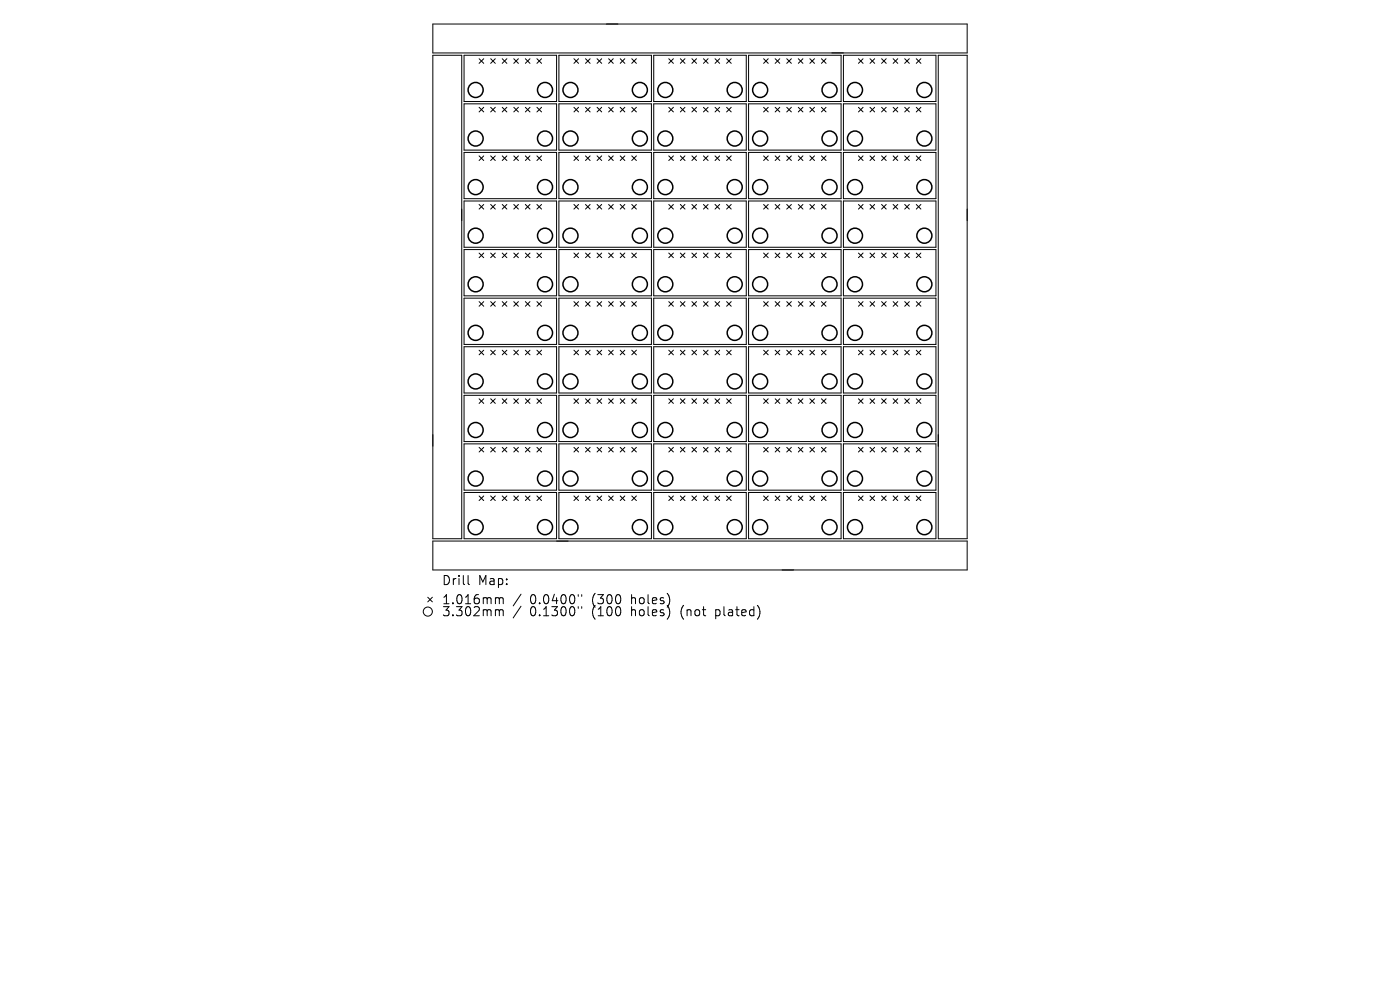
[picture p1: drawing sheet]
<svg xmlns="http://www.w3.org/2000/svg" width="297mm" height="210mm" viewBox="0 0 297 210" stroke-linecap="round" stroke-linejoin="round" font-family="sans-serif">
<defs><g id="words">
<g font-size="2.7">
<text x="93.7" y="124.4">Drill</text>
<text x="101.4" y="124.4">Map:</text>
<text x="93.7" y="128.4">1.016mm</text>
<text x="93.7" y="131">3.302mm</text>
<text x="112.4" y="128.4">0.0400&quot;</text>
<text x="112.4" y="131">0.1300&quot;</text>
<text x="125.7" y="128.4">(300</text>
<text x="125.7" y="131">(100</text>
<text x="134.2" y="128.4">holes)</text>
<text x="134.2" y="131">holes)</text>
<text x="144.9" y="131">(not</text>
<text x="152.4" y="131">plated)</text>
</g>
</g></defs>
<g fill="none" stroke="#000" stroke-width=".21">
<path d="M91.8 11.7h6.2v102.6h-6.2zM91.8 5.1h113.4v6.1h-113.4zM98.4 11.7h19.7v9.8h-19.7zM101.6 12.5l1 .9M102.6 12.5l-1 .9M104.1 12.5l1 .9M105.1 12.5l-1 .9M106.5 12.5l1 .9M107.5 12.5l-1 .9M109 12.5l1 .9M110 12.5l-1 .9M111.5 12.5l.9 .9"/>
<path d="M112.4 12.5l-.9 .9M113.9 12.5l1 .9M114.9 12.5l-1 .9M118.6 11.7h19.6v9.8h-19.6zM121.8 12.5l.9 .9M122.7 12.5l-.9 .9M124.2 12.5l1 .9M125.2 12.5l-1 .9M126.7 12.5l.9 .9M127.6 12.5l-.9 .9M129.1 12.5l1 .9M130.1 12.5l-1 .9"/>
<path d="M131.6 12.5l1 .9M132.6 12.5l-1 .9M134 12.5l1 .9M135 12.5l-1 .9M138.7 11.7h19.6v9.8h-19.6zM141.9 12.5l1 .9M142.9 12.5l-1 .9M144.3 12.5l1 .9M145.3 12.5l-1 .9M146.8 12.5l1 .9M147.8 12.5l-1 .9M149.2 12.5l1 .9"/>
<path d="M150.2 12.5l-1 .9M151.7 12.5l1 .9M152.7 12.5l-1 .9M154.1 12.5l1 .9M155.1 12.5l-1 .9M158.8 11.7h19.6v9.8h-19.6zM162 12.5l1 .9M163 12.5l-1 .9M164.4 12.5l1 .9M165.4 12.5l-1 .9M166.9 12.5l1 .9M167.9 12.5l-1 .9"/>
<path d="M169.4 12.5l.9 .9M170.3 12.5l-.9 .9M171.8 12.5l1 .9M172.8 12.5l-1 .9M174.3 12.5l.9 .9M175.2 12.5l-.9 .9M178.9 11.7h19.7v9.8h-19.7zM182.1 12.5l1 .9M183.1 12.5l-1 .9M184.6 12.5l.9 .9M185.5 12.5l-.9 .9M187 12.5l1 .9"/>
<path d="M188 12.5l-1 .9M189.5 12.5l1 .9M190.5 12.5l-1 .9M191.9 12.5l1 .9M192.9 12.5l-1 .9M194.4 12.5l1 .9M195.4 12.5l-1 .9M199 11.7h6.2v102.6h-6.2zM98.4 22h19.7v9.8h-19.7zM98.4 32.3h19.7v9.8h-19.7zM101.6 22.8l1 .9M101.6 33.1l1 1"/>
<path d="M102.6 22.8l-1 .9M102.6 33.1l-1 1M104.1 22.8l1 .9M104.1 33.1l1 1M105.1 22.8l-1 .9M105.1 33.1l-1 1M106.5 22.8l1 .9M106.5 33.1l1 1M107.5 22.8l-1 .9M107.5 33.1l-1 1M109 22.8l1 .9M109 33.1l1 1"/>
<path d="M110 22.8l-1 .9M110 33.1l-1 1M111.5 22.8l.9 .9M111.5 33.1l.9 1M112.4 22.8l-.9 .9M112.4 33.1l-.9 1M113.9 22.8l1 .9M113.9 33.1l1 1M114.9 22.8l-1 .9M114.9 33.1l-1 1M118.6 22h19.6v9.8h-19.6zM118.6 32.3h19.6v9.8h-19.6z"/>
<path d="M121.8 33.1l.9 1M121.8 22.8l.9 .9M122.7 22.8l-.9 .9M122.7 33.1l-.9 1M124.2 22.8l1 .9M124.2 33.1l1 1M125.2 22.8l-1 .9M125.2 33.1l-1 1M126.7 22.8l.9 .9M126.7 33.1l.9 1M127.6 22.8l-.9 .9M127.6 33.1l-.9 1"/>
<path d="M129.1 22.8l1 .9M129.1 33.1l1 1M130.1 22.8l-1 .9M130.1 33.1l-1 1M131.6 22.8l1 .9M131.6 33.1l1 1M132.6 22.8l-1 .9M132.6 33.1l-1 1M134 22.8l1 .9M134 33.1l1 1M135 22.8l-1 .9M135 33.1l-1 1"/>
<path d="M138.7 22h19.6v9.8h-19.6zM138.7 32.3h19.6v9.8h-19.6zM141.9 22.8l1 .9M141.9 33.1l1 1M142.9 22.8l-1 .9M142.9 33.1l-1 1M144.3 22.8l1 .9M144.3 33.1l1 1M145.3 22.8l-1 .9M145.3 33.1l-1 1M146.8 22.8l1 .9M146.8 33.1l1 1"/>
<path d="M147.8 22.8l-1 .9M147.8 33.1l-1 1M149.2 22.8l1 .9M149.2 33.1l1 1M150.2 22.8l-1 .9M150.2 33.1l-1 1M151.7 22.8l1 .9M151.7 33.1l1 1M152.7 22.8l-1 .9M152.7 33.1l-1 1M154.1 22.8l1 .9M154.1 33.1l1 1"/>
<path d="M155.1 22.8l-1 .9M155.1 33.1l-1 1M158.8 22h19.6v9.8h-19.6zM158.8 32.3h19.6v9.8h-19.6zM162 22.8l1 .9M162 33.1l1 1M163 22.8l-1 .9M163 33.1l-1 1M164.4 22.8l1 .9M164.4 33.1l1 1M165.4 22.8l-1 .9M165.4 33.1l-1 1"/>
<path d="M166.9 22.8l1 .9M166.9 33.1l1 1M167.9 22.8l-1 .9M167.9 33.1l-1 1M169.4 22.8l.9 .9M169.4 33.1l.9 1M170.3 22.8l-.9 .9M170.3 33.1l-.9 1M171.8 22.8l1 .9M171.8 33.1l1 1M172.8 22.8l-1 .9M172.8 33.1l-1 1"/>
<path d="M174.3 22.8l.9 .9M174.3 33.1l.9 1M175.2 22.8l-.9 .9M175.2 33.1l-.9 1M178.9 22h19.7v9.8h-19.7zM178.9 32.3h19.7v9.8h-19.7zM182.1 22.8l1 .9M182.1 33.1l1 1M183.1 22.8l-1 .9M183.1 33.1l-1 1M184.6 33.1l.9 1M184.6 22.8l.9 .9"/>
<path d="M185.5 22.8l-.9 .9M185.5 33.1l-.9 1M187 22.8l1 .9M187 33.1l1 1M188 22.8l-1 .9M188 33.1l-1 1M189.5 22.8l1 .9M189.5 33.1l1 1M190.5 22.8l-1 .9M190.5 33.1l-1 1M191.9 22.8l1 .9M191.9 33.1l1 1"/>
<path d="M192.9 22.8l-1 .9M192.9 33.1l-1 1M194.4 22.8l1 .9M194.4 33.1l1 1M195.4 22.8l-1 .9M195.4 33.1l-1 1M98.4 42.6h19.7v9.9h-19.7zM98.4 52.9h19.7v9.9h-19.7zM101.6 43.4l1 1M101.6 53.7l1 1M102.6 43.4l-1 1M102.6 53.7l-1 1"/>
<path d="M104.1 43.4l1 1M104.1 53.7l1 1M105.1 43.4l-1 1M105.1 53.7l-1 1M106.5 43.4l1 1M106.5 53.7l1 1M107.5 43.4l-1 1M107.5 53.7l-1 1M109 43.4l1 1M109 53.7l1 1M110 43.4l-1 1M110 53.7l-1 1"/>
<path d="M111.5 43.4l.9 1M111.5 53.7l.9 1M112.4 43.4l-.9 1M112.4 53.7l-.9 1M113.9 43.4l1 1M113.9 53.7l1 1M114.9 43.4l-1 1M114.9 53.7l-1 1M118.6 42.6h19.6v9.9h-19.6zM118.6 52.9h19.6v9.9h-19.6zM121.8 43.4l.9 1M121.8 53.7l.9 1"/>
<path d="M122.7 43.4l-.9 1M122.7 53.7l-.9 1M124.2 43.4l1 1M124.2 53.7l1 1M125.2 43.4l-1 1M125.2 53.7l-1 1M126.7 43.4l.9 1M126.7 53.7l.9 1M127.6 43.4l-.9 1M127.6 53.7l-.9 1M129.1 43.4l1 1M129.1 53.7l1 1"/>
<path d="M130.1 43.4l-1 1M130.1 53.7l-1 1M131.6 43.4l1 1M131.6 53.7l1 1M132.6 43.4l-1 1M132.6 53.7l-1 1M134 43.4l1 1M134 53.7l1 1M135 43.4l-1 1M135 53.7l-1 1M138.7 42.6h19.6v9.9h-19.6zM138.7 52.9h19.6v9.9h-19.6z"/>
<path d="M141.9 43.4l1 1M141.9 53.7l1 1M142.9 43.4l-1 1M142.9 53.7l-1 1M144.3 53.7l1 1M144.3 43.4l1 1M145.3 43.4l-1 1M145.3 53.7l-1 1M146.8 43.4l1 1M146.8 53.7l1 1M147.8 43.4l-1 1M147.8 53.7l-1 1"/>
<path d="M149.2 43.4l1 1M149.2 53.7l1 1M150.2 43.4l-1 1M150.2 53.7l-1 1M151.7 43.4l1 1M151.7 53.7l1 1M152.7 43.4l-1 1M152.7 53.7l-1 1M154.1 43.4l1 1M154.1 53.7l1 1M155.1 43.4l-1 1M155.1 53.7l-1 1"/>
<path d="M158.8 42.6h19.6v9.9h-19.6zM158.8 52.9h19.6v9.9h-19.6zM162 43.4l1 1M162 53.7l1 1M163 43.4l-1 1M163 53.7l-1 1M164.4 53.7l1 1M164.4 43.4l1 1M165.4 43.4l-1 1M165.4 53.7l-1 1M166.9 43.4l1 1M166.9 53.7l1 1"/>
<path d="M167.9 43.4l-1 1M167.9 53.7l-1 1M169.4 43.4l.9 1M169.4 53.7l.9 1M170.3 43.4l-.9 1M170.3 53.7l-.9 1M171.8 43.4l1 1M171.8 53.7l1 1M172.8 43.4l-1 1M172.8 53.7l-1 1M174.3 43.4l.9 1M174.3 53.7l.9 1"/>
<path d="M175.2 43.4l-.9 1M175.2 53.7l-.9 1M178.9 42.6h19.7v9.9h-19.7zM178.9 52.9h19.7v9.9h-19.7zM182.1 43.4l1 1M182.1 53.7l1 1M183.1 43.4l-1 1M183.1 53.7l-1 1M184.6 53.7l.9 1M184.6 43.4l.9 1M185.5 53.7l-.9 1M185.5 43.4l-.9 1"/>
<path d="M187 43.4l1 1M187 53.7l1 1M188 43.4l-1 1M188 53.7l-1 1M189.5 43.4l1 1M189.5 53.7l1 1M190.5 43.4l-1 1M190.5 53.7l-1 1M191.9 43.4l1 1M191.9 53.7l1 1M192.9 43.4l-1 1M192.9 53.7l-1 1"/>
<path d="M194.4 43.4l1 1M194.4 53.7l1 1M195.4 43.4l-1 1M195.4 53.7l-1 1M98.4 63.2h19.7v9.9h-19.7zM98.4 73.6h19.7v9.8h-19.7zM101.6 64l1 1M101.6 74.3l1 1M102.6 64l-1 1M102.6 74.3l-1 1M104.1 64l1 1M104.1 74.3l1 1"/>
<path d="M105.1 64l-1 1M105.1 74.3l-1 1M106.5 64l1 1M106.5 74.3l1 1M107.5 64l-1 1M107.5 74.3l-1 1M109 64l1 1M109 74.3l1 1M110 64l-1 1M110 74.3l-1 1M111.5 64l.9 1M111.5 74.3l.9 1"/>
<path d="M112.4 64l-.9 1M112.4 74.3l-.9 1M113.9 64l1 1M113.9 74.3l1 1M114.9 64l-1 1M114.9 74.3l-1 1M118.6 63.2h19.6v9.9h-19.6zM118.6 73.6h19.6v9.8h-19.6zM121.8 64l.9 1M121.8 74.3l.9 1M122.7 64l-.9 1M122.7 74.3l-.9 1"/>
<path d="M124.2 74.3l1 1M124.2 64l1 1M125.2 64l-1 1M125.2 74.3l-1 1M126.7 64l.9 1M126.7 74.3l.9 1M127.6 64l-.9 1M127.6 74.3l-.9 1M129.1 64l1 1M129.1 74.3l1 1M130.1 64l-1 1M130.1 74.3l-1 1"/>
<path d="M131.6 64l1 1M131.6 74.3l1 1M132.6 64l-1 1M132.6 74.3l-1 1M134 64l1 1M134 74.3l1 1M135 64l-1 1M135 74.3l-1 1M138.7 63.2h19.6v9.9h-19.6zM138.7 73.6h19.6v9.8h-19.6zM141.9 64l1 1M141.9 74.3l1 1"/>
<path d="M142.9 64l-1 1M142.9 74.3l-1 1M144.3 74.3l1 1M144.3 64l1 1M145.3 64l-1 1M145.3 74.3l-1 1M146.8 64l1 1M146.8 74.3l1 1M147.8 64l-1 1M147.8 74.3l-1 1M149.2 64l1 1M149.2 74.3l1 1"/>
<path d="M150.2 64l-1 1M150.2 74.3l-1 1M151.7 64l1 1M151.7 74.3l1 1M152.7 64l-1 1M152.7 74.3l-1 1M154.1 64l1 1M154.1 74.3l1 1M155.1 64l-1 1M155.1 74.3l-1 1M158.8 63.2h19.6v9.9h-19.6zM158.8 73.6h19.6v9.8h-19.6z"/>
<path d="M162 64l1 1M162 74.3l1 1M163 64l-1 1M163 74.3l-1 1M164.4 74.3l1 1M164.4 64l1 1M165.4 64l-1 1M165.4 74.3l-1 1M166.9 64l1 1M166.9 74.3l1 1M167.9 64l-1 1M167.9 74.3l-1 1"/>
<path d="M169.4 64l.9 1M169.4 74.3l.9 1M170.3 64l-.9 1M170.3 74.3l-.9 1M171.8 64l1 1M171.8 74.3l1 1M172.8 64l-1 1M172.8 74.3l-1 1M174.3 64l.9 1M174.3 74.3l.9 1M175.2 64l-.9 1M175.2 74.3l-.9 1"/>
<path d="M178.9 63.2h19.7v9.9h-19.7zM178.9 73.6h19.7v9.8h-19.7zM182.1 74.3l1 1M182.1 64l1 1M183.1 74.3l-1 1M183.1 64l-1 1M184.6 64l.9 1M184.6 74.3l.9 1M185.5 64l-.9 1M185.5 74.3l-.9 1M187 64l1 1M187 74.3l1 1"/>
<path d="M188 64l-1 1M188 74.3l-1 1M189.5 64l1 1M189.5 74.3l1 1M190.5 64l-1 1M190.5 74.3l-1 1M191.9 64l1 1M191.9 74.3l1 1M192.9 64l-1 1M192.9 74.3l-1 1M194.4 64l1 1M194.4 74.3l1 1"/>
<path d="M195.4 64l-1 1M195.4 74.3l-1 1M98.4 83.9h19.7v9.8h-19.7zM98.4 94.2h19.7v9.8h-19.7zM101.6 84.6l1 1M101.6 94.9l1 1M102.6 84.6l-1 1M102.6 94.9l-1 1M104.1 84.6l1 1M104.1 94.9l1 1M105.1 84.6l-1 1M105.1 94.9l-1 1"/>
<path d="M106.5 84.6l1 1M106.5 94.9l1 1M107.5 84.6l-1 1M107.5 94.9l-1 1M109 84.6l1 1M109 94.9l1 1M110 84.6l-1 1M110 94.9l-1 1M111.5 84.6l.9 1M111.5 94.9l.9 1M112.4 84.6l-.9 1M112.4 94.9l-.9 1"/>
<path d="M113.9 84.6l1 1M113.9 94.9l1 1M114.9 84.6l-1 1M114.9 94.9l-1 1M118.6 83.9h19.6v9.8h-19.6zM118.6 94.2h19.6v9.8h-19.6zM121.8 84.6l.9 1M121.8 94.9l.9 1M122.7 84.6l-.9 1M122.7 94.9l-.9 1M124.2 94.9l1 1M124.2 84.6l1 1"/>
<path d="M125.2 84.6l-1 1M125.2 94.9l-1 1M126.7 84.6l.9 1M126.7 94.9l.9 1M127.6 84.6l-.9 1M127.6 94.9l-.9 1M129.1 84.6l1 1M129.1 94.9l1 1M130.1 84.6l-1 1M130.1 94.9l-1 1M131.6 84.6l1 1M131.6 94.9l1 1"/>
<path d="M132.6 84.6l-1 1M132.6 94.9l-1 1M134 84.6l1 1M134 94.9l1 1M135 84.6l-1 1M135 94.9l-1 1M138.7 83.9h19.6v9.8h-19.6zM138.7 94.2h19.6v9.8h-19.6zM141.9 94.9l1 1M141.9 84.6l1 1M142.9 84.6l-1 1M142.9 94.9l-1 1"/>
<path d="M144.3 94.9l1 1M144.3 84.6l1 1M145.3 84.6l-1 1M145.3 94.9l-1 1M146.8 84.6l1 1M146.8 94.9l1 1M147.8 84.6l-1 1M147.8 94.9l-1 1M149.2 84.6l1 1M149.2 94.9l1 1M150.2 84.6l-1 1M150.2 94.9l-1 1"/>
<path d="M151.7 84.6l1 1M151.7 94.9l1 1M152.7 84.6l-1 1M152.7 94.9l-1 1M154.1 84.6l1 1M154.1 94.9l1 1M155.1 84.6l-1 1M155.1 94.9l-1 1M158.8 83.9h19.6v9.8h-19.6zM158.8 94.2h19.6v9.8h-19.6zM162 94.9l1 1M162 84.6l1 1"/>
<path d="M163 84.6l-1 1M163 94.9l-1 1M164.4 84.6l1 1M164.4 94.9l1 1M165.4 84.6l-1 1M165.4 94.9l-1 1M166.9 84.6l1 1M166.9 94.9l1 1M167.9 84.6l-1 1M167.9 94.9l-1 1M169.4 84.6l.9 1M169.4 94.9l.9 1"/>
<path d="M170.3 84.6l-.9 1M170.3 94.9l-.9 1M171.8 84.6l1 1M171.8 94.9l1 1M172.8 84.6l-1 1M172.8 94.9l-1 1M174.3 84.6l.9 1M174.3 94.9l.9 1M175.2 84.6l-.9 1M175.2 94.9l-.9 1M178.9 83.9h19.7v9.8h-19.7zM178.9 94.2h19.7v9.8h-19.7z"/>
<path d="M182.1 94.9l1 1M182.1 84.6l1 1M183.1 84.6l-1 1M183.1 94.9l-1 1M184.6 84.6l.9 1M184.6 94.9l.9 1M185.5 84.6l-.9 1M185.5 94.9l-.9 1M187 84.6l1 1M187 94.9l1 1M188 84.6l-1 1M188 94.9l-1 1"/>
<path d="M189.5 84.6l1 1M189.5 94.9l1 1M190.5 84.6l-1 1M190.5 94.9l-1 1M191.9 84.6l1 1M191.9 94.9l1 1M192.9 84.6l-1 1M192.9 94.9l-1 1M194.4 84.6l1 1M194.4 94.9l1 1M195.4 84.6l-1 1M195.4 94.9l-1 1"/>
<path d="M91.8 114.8h113.4v6.1h-113.4zM98.4 104.5h19.7v9.8h-19.7zM101.6 105.2l1 1M102.6 105.2l-1 1M104.1 105.2l1 1M105.1 105.2l-1 1M106.5 105.2l1 1M107.5 105.2l-1 1M109 105.2l1 1M110 105.2l-1 1M111.5 105.2l.9 1M112.4 105.2l-.9 1"/>
<path d="M113.9 105.2l1 1M114.9 105.2l-1 1M118.6 104.5h19.6v9.8h-19.6zM121.8 105.2l.9 1M122.7 105.2l-.9 1M124.2 105.2l1 1M125.2 105.2l-1 1M126.7 105.2l.9 1M127.6 105.2l-.9 1M129.1 105.2l1 1M130.1 105.2l-1 1M131.6 105.2l1 1"/>
<path d="M132.6 105.2l-1 1M134 105.2l1 1M135 105.2l-1 1M138.7 104.5h19.6v9.8h-19.6zM141.9 105.2l1 1M142.9 105.2l-1 1M144.3 105.2l1 1M145.3 105.2l-1 1M146.8 105.2l1 1M147.8 105.2l-1 1M149.2 105.2l1 1M150.2 105.2l-1 1"/>
<path d="M151.7 105.2l1 1M152.7 105.2l-1 1M154.1 105.2l1 1M155.1 105.2l-1 1M158.8 104.5h19.6v9.8h-19.6zM162 105.2l1 1M163 105.2l-1 1M164.4 105.2l1 1M165.4 105.2l-1 1M166.9 105.2l1 1M167.9 105.2l-1 1M169.4 105.2l.9 1"/>
<path d="M170.3 105.2l-.9 1M171.8 105.2l1 1M172.8 105.2l-1 1M174.3 105.2l.9 1M175.2 105.2l-.9 1M178.9 104.5h19.7v9.8h-19.7zM182.1 105.2l1 1M183.1 105.2l-1 1M184.6 105.2l.9 1M185.5 105.2l-.9 1M187 105.2l1 1M188 105.2l-1 1"/>
<path d="M189.5 105.2l1 1M190.5 105.2l-1 1M191.9 105.2l1 1M192.9 105.2l-1 1M194.4 105.2l1 1M195.4 105.2l-1 1M90.7 126.7l1 1M91.7 126.7l-1 1M99.3 122.1v1.6l.3 .3M105.4 126.8l.4 .1 .1 .2M105.4 129.3l.4 .1 .1 .2M105.9 127.1l.3-.3 .5 .1 .1 1.2"/>
<path d="M105.9 127.1v1M105.9 129.6v1M105.9 129.6l.3-.3 .5 .1 .1 1.2M110.5 126l-1.6 2.5M110.5 128.6l-1.6 2.5M122.7 126.1v.4M122.7 128.7v.4M123.4 126.1v.4M123.4 128.7v.4"/>
<circle cx="90.8" cy="129.7" r=".97"/>
</g>
<g fill="none" stroke="#000" stroke-width=".32">
<circle cx="100.9" cy="19.1" r="1.59"/>
<circle cx="115.6" cy="19.1" r="1.59"/>
<circle cx="121" cy="19.1" r="1.59"/>
<circle cx="135.7" cy="19.1" r="1.59"/>
<circle cx="141.1" cy="19.1" r="1.59"/>
<circle cx="155.9" cy="19.1" r="1.59"/>
<circle cx="161.3" cy="19.1" r="1.59"/>
<circle cx="176" cy="19.1" r="1.59"/>
<circle cx="181.4" cy="19.1" r="1.59"/>
<circle cx="196.1" cy="19.1" r="1.59"/>
<circle cx="100.9" cy="29.4" r="1.59"/>
<circle cx="100.9" cy="39.7" r="1.59"/>
<circle cx="115.6" cy="29.4" r="1.59"/>
<circle cx="115.6" cy="39.7" r="1.59"/>
<circle cx="121" cy="29.4" r="1.59"/>
<circle cx="121" cy="39.7" r="1.59"/>
<circle cx="135.7" cy="29.4" r="1.59"/>
<circle cx="135.7" cy="39.7" r="1.59"/>
<circle cx="141.1" cy="29.4" r="1.59"/>
<circle cx="141.1" cy="39.7" r="1.59"/>
<circle cx="155.9" cy="29.4" r="1.59"/>
<circle cx="155.9" cy="39.7" r="1.59"/>
<circle cx="161.3" cy="29.4" r="1.59"/>
<circle cx="161.3" cy="39.7" r="1.59"/>
<circle cx="176" cy="29.4" r="1.59"/>
<circle cx="176" cy="39.7" r="1.59"/>
<circle cx="181.4" cy="29.4" r="1.59"/>
<circle cx="181.4" cy="39.7" r="1.59"/>
<circle cx="196.1" cy="29.4" r="1.59"/>
<circle cx="196.1" cy="39.7" r="1.59"/>
<circle cx="100.9" cy="50" r="1.59"/>
<circle cx="115.6" cy="50" r="1.59"/>
<circle cx="121" cy="50" r="1.59"/>
<circle cx="135.7" cy="50" r="1.59"/>
<circle cx="141.1" cy="50" r="1.59"/>
<circle cx="155.9" cy="50" r="1.59"/>
<circle cx="161.3" cy="50" r="1.59"/>
<circle cx="176" cy="50" r="1.59"/>
<circle cx="181.4" cy="50" r="1.59"/>
<circle cx="196.1" cy="50" r="1.59"/>
<circle cx="100.9" cy="60.3" r="1.59"/>
<circle cx="100.9" cy="70.6" r="1.59"/>
<circle cx="115.6" cy="60.3" r="1.59"/>
<circle cx="115.6" cy="70.6" r="1.59"/>
<circle cx="121" cy="60.3" r="1.59"/>
<circle cx="121" cy="70.6" r="1.59"/>
<circle cx="135.7" cy="60.3" r="1.59"/>
<circle cx="135.7" cy="70.6" r="1.59"/>
<circle cx="141.1" cy="60.3" r="1.59"/>
<circle cx="141.1" cy="70.6" r="1.59"/>
<circle cx="155.9" cy="60.3" r="1.59"/>
<circle cx="155.9" cy="70.6" r="1.59"/>
<circle cx="161.3" cy="60.3" r="1.59"/>
<circle cx="161.3" cy="70.6" r="1.59"/>
<circle cx="176" cy="60.3" r="1.59"/>
<circle cx="176" cy="70.6" r="1.59"/>
<circle cx="181.4" cy="60.3" r="1.59"/>
<circle cx="181.4" cy="70.6" r="1.59"/>
<circle cx="196.1" cy="60.3" r="1.59"/>
<circle cx="196.1" cy="70.6" r="1.59"/>
<circle cx="100.9" cy="91.2" r="1.59"/>
<circle cx="100.9" cy="80.9" r="1.59"/>
<circle cx="115.6" cy="91.2" r="1.59"/>
<circle cx="115.6" cy="80.9" r="1.59"/>
<circle cx="121" cy="91.2" r="1.59"/>
<circle cx="121" cy="80.9" r="1.59"/>
<circle cx="135.7" cy="91.2" r="1.59"/>
<circle cx="135.7" cy="80.9" r="1.59"/>
<circle cx="141.1" cy="91.2" r="1.59"/>
<circle cx="141.1" cy="80.9" r="1.59"/>
<circle cx="155.9" cy="91.2" r="1.59"/>
<circle cx="155.9" cy="80.9" r="1.59"/>
<circle cx="161.3" cy="91.2" r="1.59"/>
<circle cx="161.3" cy="80.9" r="1.59"/>
<circle cx="176" cy="91.2" r="1.59"/>
<circle cx="176" cy="80.9" r="1.59"/>
<circle cx="181.4" cy="91.2" r="1.59"/>
<circle cx="181.4" cy="80.9" r="1.59"/>
<circle cx="196.1" cy="91.2" r="1.59"/>
<circle cx="196.1" cy="80.9" r="1.59"/>
<circle cx="100.9" cy="111.8" r="1.59"/>
<circle cx="100.9" cy="101.5" r="1.59"/>
<circle cx="115.6" cy="111.8" r="1.59"/>
<circle cx="115.6" cy="101.5" r="1.59"/>
<circle cx="121" cy="111.8" r="1.59"/>
<circle cx="121" cy="101.5" r="1.59"/>
<circle cx="135.7" cy="111.8" r="1.59"/>
<circle cx="135.7" cy="101.5" r="1.59"/>
<circle cx="141.1" cy="111.8" r="1.59"/>
<circle cx="141.1" cy="101.5" r="1.59"/>
<circle cx="155.9" cy="111.8" r="1.59"/>
<circle cx="155.9" cy="101.5" r="1.59"/>
<circle cx="161.3" cy="111.8" r="1.59"/>
<circle cx="161.3" cy="101.5" r="1.59"/>
<circle cx="176" cy="111.8" r="1.59"/>
<circle cx="176" cy="101.5" r="1.59"/>
<circle cx="181.4" cy="111.8" r="1.59"/>
<circle cx="181.4" cy="101.5" r="1.59"/>
<circle cx="196.1" cy="111.8" r="1.59"/>
<circle cx="196.1" cy="101.5" r="1.59"/>
</g>
<use href="#words"/>
</svg>
